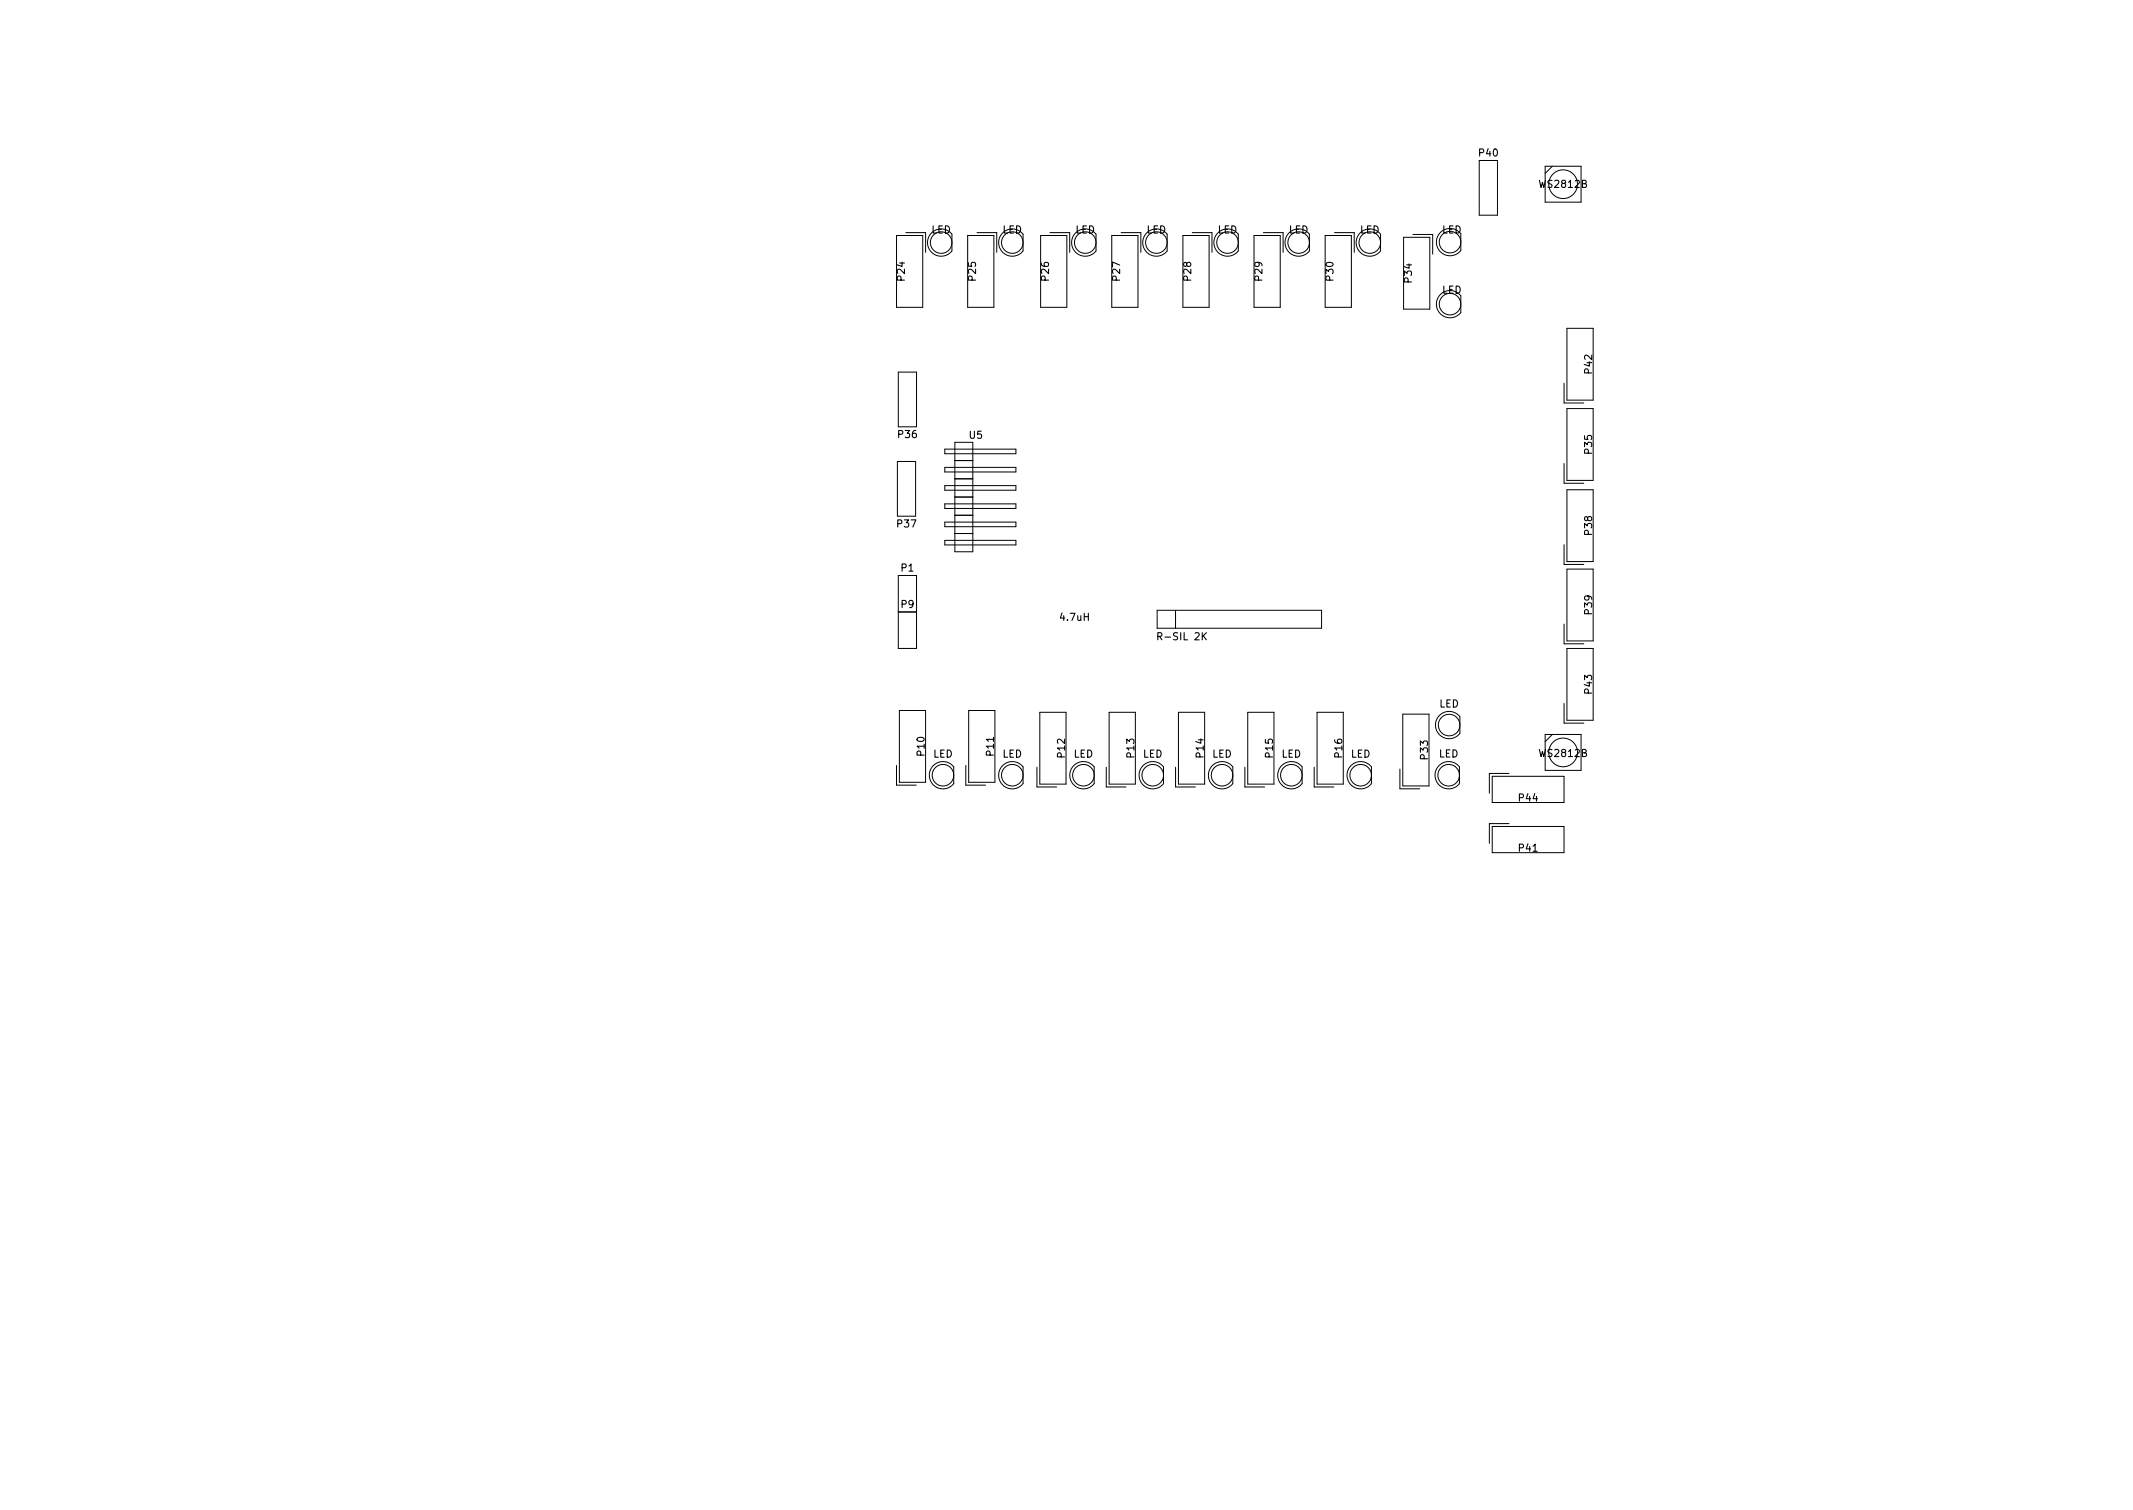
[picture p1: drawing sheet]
<svg xmlns="http://www.w3.org/2000/svg" width="297mm" height="210mm" viewBox="0 0 297 210" stroke-linecap="round" stroke-linejoin="round" font-family="sans-serif">
<defs><g id="words">
<g font-size="1.4">
<text x="206" y="21.8">P40</text>
<text x="214.5" y="26.1">WS2812B</text>
<text x="129.7" y="32.5">LED</text>
<text x="139.6" y="32.5">LED</text>
<text x="149.7" y="32.5">LED</text>
<text x="159.6" y="32.5">LED</text>
<text x="169.5" y="32.5">LED</text>
<text x="179.5" y="32.5">LED</text>
<text x="189.4" y="32.5">LED</text>
<text x="200.8" y="32.5">LED</text>
<text x="126" y="39" transform="rotate(-90 126 39)">P24</text>
<text x="135.9" y="39" transform="rotate(-90 135.9 39)">P25</text>
<text x="146.1" y="39" transform="rotate(-90 146.1 39)">P26</text>
<text x="156" y="39" transform="rotate(-90 156 39)">P27</text>
<text x="165.9" y="39" transform="rotate(-90 165.9 39)">P28</text>
<text x="175.8" y="39" transform="rotate(-90 175.8 39)">P29</text>
<text x="185.7" y="39" transform="rotate(-90 185.7 39)">P30</text>
<text x="196.6" y="39.3" transform="rotate(-90 196.6 39.3)">P34</text>
<text x="200.8" y="40.9">LED</text>
<text x="221.7" y="52" transform="rotate(-90 221.7 52)">P42</text>
<text x="125.1" y="61">P36</text>
<text x="135" y="61.1">U5</text>
<text x="221.7" y="63.1" transform="rotate(-90 221.7 63.1)">P35</text>
<text x="125" y="73.4">P37</text>
<text x="221.7" y="74.4" transform="rotate(-90 221.7 74.4)">P38</text>
<text x="125.5" y="79.6">P1</text>
<text x="125.5" y="84.7">P9</text>
<text x="147.7" y="86.4">4.7uH</text>
<text x="161.7" y="89.1">R-SIL 2K</text>
<text x="221.7" y="85.5" transform="rotate(-90 221.7 85.5)">P39</text>
<text x="200.4" y="98.5">LED</text>
<text x="221.7" y="96.5" transform="rotate(-90 221.7 96.5)">P43</text>
<text x="128.7" y="105.2" transform="rotate(-90 128.7 105.2)">P10</text>
<text x="129.9" y="105.5">LED</text>
<text x="138.4" y="105.2" transform="rotate(-90 138.4 105.2)">P11</text>
<text x="139.6" y="105.5">LED</text>
<text x="148.3" y="105.4" transform="rotate(-90 148.3 105.4)">P12</text>
<text x="149.5" y="105.5">LED</text>
<text x="158" y="105.4" transform="rotate(-90 158 105.4)">P13</text>
<text x="159.1" y="105.5">LED</text>
<text x="167.6" y="105.4" transform="rotate(-90 167.6 105.4)">P14</text>
<text x="168.8" y="105.5">LED</text>
<text x="177.3" y="105.4" transform="rotate(-90 177.3 105.4)">P15</text>
<text x="178.4" y="105.5">LED</text>
<text x="186.9" y="105.4" transform="rotate(-90 186.9 105.4)">P16</text>
<text x="188.1" y="105.5">LED</text>
<text x="198.8" y="105.7" transform="rotate(-90 198.8 105.7)">P33</text>
<text x="200.3" y="105.5">LED</text>
<text x="214.5" y="105.4">WS2812B</text>
<text x="211.6" y="111.6">P44</text>
<text x="211.6" y="118.6">P41</text>
</g>
</g></defs>
<g fill="none" stroke="#000" stroke-width=".14">
<path d="M124.8 32.8h3.7v10h-3.7zM126.2 32.4h2.7v2.7M129.8 32.4a1.9 1.9 0 0 1 2.8 .2v2.3a1.9 1.9 0 0 1-2.8 .3 1.9 1.9 0 0 1 0-2.8zM134.8 32.8h3.6v10h-3.6zM136.1 32.4h2.7v2.7M139.7 32.4a1.9 1.9 0 0 1 2.8 .2v2.3a1.9 1.9 0 0 1-2.8 .3 1.9 1.9 0 0 1 0-2.8zM144.9 32.8h3.7v10h-3.7zM146.2 32.4h2.8v2.7M149.8 32.4a1.9 1.9 0 0 1 2.8 .2v2.3a1.9 1.9 0 0 1-2.8 .3 1.9 1.9 0 0 1 0-2.8zM154.8 32.8h3.7v10h-3.7zM156.1 32.4h2.8v2.7M159.7 32.4a1.9 1.9 0 0 1 2.8 .2v2.3a1.9 1.9 0 0 1-2.7 .3 1.9 1.9 0 0 1-.1-2.8z"/>
<path d="M164.7 32.8h3.7v10h-3.7zM166 32.4h2.8v2.7M169.6 32.4a1.9 1.9 0 0 1 2.8 .2v2.3a1.9 1.9 0 0 1-2.7 .3 1.9 1.9 0 0 1-.1-2.8zM174.6 32.8h3.7v10h-3.7zM175.9 32.4h2.8v2.7M179.6 32.4a1.9 1.9 0 0 1 2.7 .2v2.3a1.9 1.9 0 0 1-2.7 .3 1.9 1.9 0 0 1 0-2.8zM184.5 32.8h3.7v10h-3.7zM185.8 32.4h2.8v2.7M189.5 32.4a1.9 1.9 0 0 1 2.8 .2v2.3a1.9 1.9 0 0 1-2.8 .3 1.9 1.9 0 0 1 0-2.8zM195.5 33h3.6v10h-3.6zM196.8 32.6h2.7v2.8M200.6 32.3a1.9 1.9 0 0 1 2.8 .2v2.4a1.9 1.9 0 0 1-2.8 .2 1.9 1.9 0 0 1 0-2.8z"/>
<path d="M206 22.3h2.5v7.7h-2.5zM215.2 23.1h5v5h-5zM216.2 23.1l-1 1M125.1 51.8h2.5v7.6h-2.5zM200.6 41a1.9 1.9 0 0 1 2.8 .2v2.3a1.9 1.9 0 0 1-2.8 .3 1.9 1.9 0 0 1 0-2.8zM217.8 53.4v2.7h2.8M218.2 56.9h3.7v10h-3.7zM218.2 45.7h3.7v10h-3.7zM125 64.3h2.5v7.6h-2.5zM131.6 62.5h9.9v.7h-9.9zM131.6 65.1h9.9v.6h-9.9zM131.6 67.6h9.9v.7h-9.9z"/>
<path d="M131.6 70.2h9.9v.6h-9.9zM131.6 72.7h9.9v.6h-9.9zM131.6 75.2h9.9v.7h-9.9zM133 61.6h2.5v15.2h-2.5zM133 64.1h2.5M133 66.7h2.5M133 69.2h2.5M133 71.7h2.5M133 74.3h2.5M217.8 64.5v2.8h2.8M217.8 75.8v2.8h2.8M218.2 68.2h3.7v10h-3.7z"/>
<path d="M218.2 79.2h3.7v10h-3.7zM125.1 80.1h2.5v10.2h-2.5zM125.1 85.2h2.5M125.2 98.9h3.7v10h-3.7zM134.9 98.9h3.6v10h-3.6zM144.8 99.2h3.7v10h-3.7zM154.5 99.2h3.6v10h-3.6zM161.1 85h22.9v2.5h-22.9zM163.7 85v2.5M164.1 99.2h3.7v10h-3.7zM173.8 99.2h3.6v10h-3.6zM183.4 99.2h3.7v10h-3.7z"/>
<path d="M195.3 99.4h3.7v10h-3.7zM200.5 99.6a1.9 1.9 0 0 1 2.8 .2v2.3a1.9 1.9 0 0 1-2.8 .3 1.9 1.9 0 0 1 0-2.8zM217.8 86.9v2.7h2.8M217.8 97.9v2.8h2.8M218.2 90.3h3.7v10h-3.7zM124.8 106.6v2.7h2.8M130 106.6a1.9 1.9 0 0 1 2.8 .2v2.3a1.9 1.9 0 0 1-2.8 .2 1.9 1.9 0 0 1 0-2.7zM134.5 106.6v2.7h2.7M139.7 106.6a1.9 1.9 0 0 1 2.8 .2v2.3a1.9 1.9 0 0 1-2.8 .2 1.9 1.9 0 0 1 0-2.7zM144.4 106.8v2.8h2.8M149.6 106.6a1.9 1.9 0 0 1 2.8 .2v2.3a1.9 1.9 0 0 1-2.8 .2 1.9 1.9 0 0 1 0-2.7zM154.1 106.8v2.8h2.7"/>
<path d="M159.2 106.6a1.9 1.9 0 0 1 2.8 .2v2.3a1.9 1.9 0 0 1-2.8 .2 1.9 1.9 0 0 1 0-2.7zM163.7 106.8v2.8h2.8M168.9 106.6a1.9 1.9 0 0 1 2.8 .2v2.3a1.9 1.9 0 0 1-2.8 .2 1.9 1.9 0 0 1 0-2.7zM173.4 106.8v2.8h2.7M181.3 106.8v2.3a1.9 1.9 0 0 1-2.8 .2 1.9 1.9 0 0 1 0-2.8 1.9 1.9 0 0 1 2.8 .3M183 106.8v2.8h2.8M188.2 106.6a1.9 1.9 0 0 1 2.8 .2v2.3a1.9 1.9 0 0 1-2.8 .2 1.9 1.9 0 0 1 0-2.7zM195 107.1v2.7h2.7M200.4 106.6a1.9 1.9 0 0 1 2.8 .2v2.3a1.9 1.9 0 0 1-2.7 .2 1.9 1.9 0 0 1-.1-2.7zM207.8 108.1h10v3.6h-10zM207.8 115.1h10v3.6h-10zM210.2 114.7h-2.8v2.7"/>
<path d="M210.2 107.7h-2.8v2.7M215.2 102.3h5v5h-5zM216.2 102.3l-1 1"/>
<circle cx="131.1" cy="33.8" r="1.5"/>
<circle cx="141" cy="33.8" r="1.5"/>
<circle cx="151.1" cy="33.8" r="1.5"/>
<circle cx="161" cy="33.8" r="1.5"/>
<circle cx="170.9" cy="33.8" r="1.5"/>
<circle cx="180.8" cy="33.8" r="1.5"/>
<circle cx="190.8" cy="33.8" r="1.5"/>
<circle cx="201.9" cy="33.7" r="1.5"/>
<circle cx="217.7" cy="25.6" r="2"/>
<circle cx="201.9" cy="42.3" r="1.5"/>
<circle cx="131.3" cy="107.9" r="1.5"/>
<circle cx="141" cy="107.9" r="1.5"/>
<circle cx="150.9" cy="107.9" r="1.5"/>
<circle cx="160.5" cy="107.9" r="1.5"/>
<circle cx="170.2" cy="107.9" r="1.5"/>
<circle cx="179.8" cy="107.9" r="1.5"/>
<circle cx="189.5" cy="107.9" r="1.5"/>
<circle cx="201.7" cy="107.9" r="1.5"/>
<circle cx="201.8" cy="101" r="1.5"/>
<circle cx="217.7" cy="104.8" r="2"/>
</g>
<path d="M161.2 88.6h.5l.1-.2v-.2l-.6-.1v1M167.6 88.5l.4 .6M168 88.1l-.6 .6" fill="none" stroke="#000" stroke-width=".15"/>
<use href="#words"/>
</svg>
